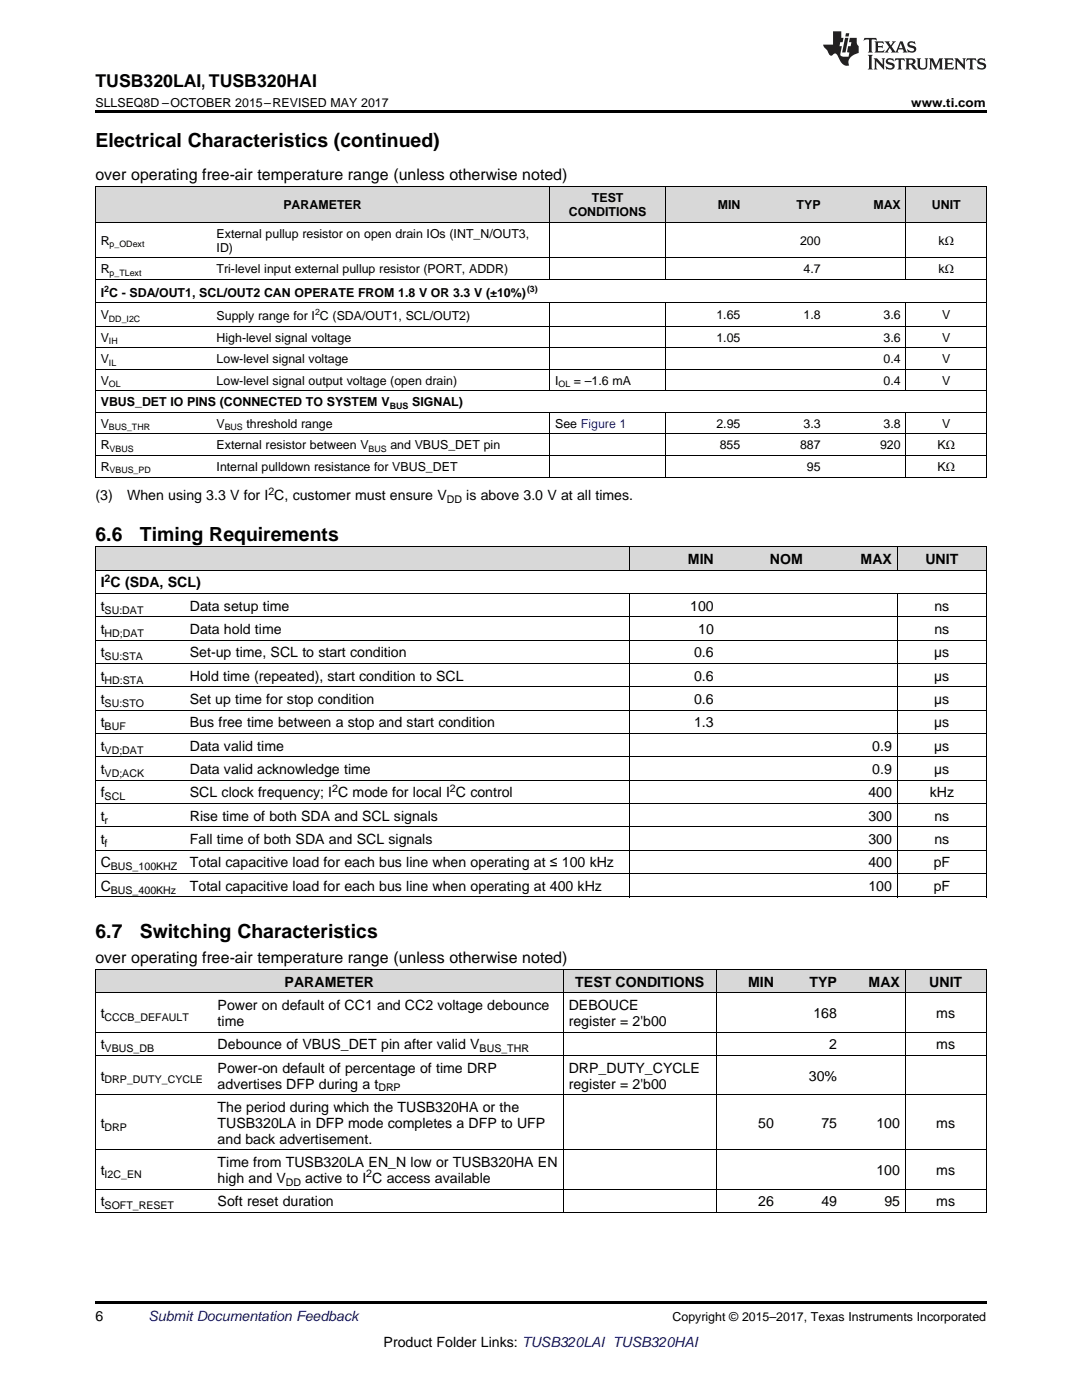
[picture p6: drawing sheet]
<svg xmlns="http://www.w3.org/2000/svg" width="216mm" height="279mm" viewBox="0 0 216 279" stroke-linecap="round" stroke-linejoin="round" font-family="sans-serif">
<defs><g id="words">
<g font-size="3.9">
<text x="19" y="29.3">Electrical Characteristics (continued)</text>
<text x="19" y="107.9">6.6</text>
<text x="27.9" y="107.9">Timing Requirements</text>
<text x="19" y="187.1">6.7</text>
<text x="27.9" y="187.1">Switching Characteristics</text>
</g>
<text font-size="3.5" x="19" y="17.3">TUSB320LAI, TUSB320HAI</text>
<g font-size="3.2">
<text x="19" y="36">over operating free-air temperature range (unless otherwise noted)</text>
<text x="19" y="192.3">over operating free-air temperature range (unless otherwise noted)</text>
</g>
<g font-size="2.8">
<text x="19" y="99.8">(3)</text>
<text x="25.4" y="99.8">When using 3.3 V for I C, customer must ensure V</text>
<text x="93" y="99.8">is above 3.0 V at all times.</text>
<text x="137.3" y="112.6">MIN</text>
<text x="153.6" y="112.6">NOM</text>
<text x="171.7" y="112.6">MAX</text>
<text x="184.6" y="112.6">UNIT</text>
<text x="20.1" y="117.2">I C (SDA, SCL)</text>
<text x="20.1" y="121.9">t</text>
<text x="37.9" y="121.9">Data setup time</text>
<text x="137.7" y="121.9">100</text>
<text x="186.4" y="121.9">ns</text>
<text x="20.1" y="126.5">t</text>
<text x="20.1" y="131.2">t</text>
<text x="37.9" y="126.5">Data hold time</text>
<text x="37.9" y="131.2">Set-up time, SCL to start condition</text>
<text x="138.5" y="131.2">0.6</text>
<text x="139.3" y="126.5">10</text>
<text x="186.4" y="131.2">µs</text>
<text x="186.4" y="126.5">ns</text>
<text x="20.1" y="135.9">t</text>
<text x="37.9" y="135.9">Hold time (repeated), start condition to SCL</text>
<text x="138.5" y="135.9">0.6</text>
<text x="186.4" y="135.9">µs</text>
<text x="20.1" y="140.5">t</text>
<text x="37.9" y="140.5">Set up time for stop condition</text>
<text x="138.5" y="140.5">0.6</text>
<text x="186.4" y="140.5">µs</text>
<text x="20.1" y="145.2">t</text>
<text x="20.1" y="149.8">t</text>
<text x="37.9" y="145.2">Bus free time between a stop and start condition</text>
<text x="37.9" y="149.8">Data valid time</text>
<text x="138.5" y="145.2">1.3</text>
<text x="174.1" y="149.8">0.9</text>
<text x="186.4" y="145.2">µs</text>
<text x="186.4" y="149.8">µs</text>
<text x="20.1" y="154.5">t</text>
<text x="37.9" y="154.5">Data valid acknowledge time</text>
<text x="174.1" y="154.5">0.9</text>
<text x="186.4" y="154.5">µs</text>
<text x="20.1" y="159.1">f</text>
<text x="37.9" y="159.1">SCL clock frequency; I C mode for local I C control</text>
<text x="173.3" y="159.1">400</text>
<text x="185.5" y="159.1">kHz</text>
<text x="20.1" y="163.8">t</text>
<text x="37.9" y="163.8">Rise time of both SDA and SCL signals</text>
<text x="173.3" y="163.8">300</text>
<text x="186.4" y="163.8">ns</text>
<text x="20.1" y="168.5">t</text>
<text x="20.1" y="173.1">C</text>
<text x="37.9" y="168.5">Fall time of both SDA and SCL signals</text>
<text x="37.9" y="173.1">Total capacitive load for each bus line when operating at ≤ 100 kHz</text>
<text x="173.3" y="168.5">300</text>
<text x="173.3" y="173.1">400</text>
<text x="186.3" y="173.1">pF</text>
<text x="186.4" y="168.5">ns</text>
<text x="20.1" y="177.8">C</text>
<text x="37.9" y="177.8">Total capacitive load for each bus line when operating at 400 kHz</text>
<text x="173.3" y="177.8">100</text>
<text x="186.3" y="177.8">pF</text>
<text x="56.8" y="196.9">PARAMETER</text>
<text x="114.8" y="196.9">TEST CONDITIONS</text>
<text x="149.3" y="196.9">MIN</text>
<text x="161.5" y="196.9">TYP</text>
<text x="173.3" y="196.9">MAX</text>
<text x="185.4" y="196.9">UNIT</text>
<text x="20.1" y="203.2">t</text>
<text x="43.4" y="201.6">Power on default of CC1 and CC2 voltage debounce</text>
<text x="113.5" y="201.6">DEBOUCE</text>
<text x="162.3" y="203.2">168</text>
<text x="186.8" y="203.2">ms</text>
<text x="20.1" y="209.4">t</text>
<text x="43.4" y="204.8">time</text>
<text x="43.4" y="209.4">Debounce of VBUS_DET pin after valid V</text>
<text x="113.5" y="204.8">register = 2'b00</text>
<text x="165.5" y="209.4">2</text>
<text x="186.8" y="209.4">ms</text>
<text x="20.1" y="215.7">t</text>
<text x="43.4" y="214.1">Power-on default of percentage of time DRP</text>
<text x="113.5" y="214.1">DRP_DUTY_CYCLE</text>
<text x="161.4" y="215.7">30%</text>
<text x="43.4" y="217.2">advertises DFP during a t</text>
<text x="43.4" y="221.9">The period during which the TUSB320HA or the</text>
<text x="113.5" y="217.2">register = 2'b00</text>
<text x="20.1" y="225.1">t</text>
<text x="43.4" y="225.1">TUSB320LA in DFP mode completes a DFP to UFP</text>
<text x="151.3" y="225.1">50</text>
<text x="163.9" y="225.1">75</text>
<text x="174.9" y="225.1">100</text>
<text x="186.8" y="225.1">ms</text>
<text x="43.4" y="228.2">and back advertisement.</text>
<text x="43.4" y="232.9">Time from TUSB320LA EN_N low or TUSB320HA EN</text>
<text x="20.1" y="234.5">t</text>
<text x="43.4" y="236.1">high and V</text>
<text x="60.9" y="236.1">active to I C access available</text>
<text x="174.9" y="234.5">100</text>
<text x="186.8" y="234.5">ms</text>
<text x="20.1" y="240.7">t</text>
<text x="43.4" y="240.7">Soft reset duration</text>
<text x="151.3" y="240.7">26</text>
<text x="163.9" y="240.7">49</text>
<text x="176.5" y="240.7">95</text>
<text x="186.8" y="240.7">ms</text>
<text x="19" y="263.6">6</text>
<text x="76.6" y="268.9">Product Folder Links: TUSB320LAI TUSB320HAI</text>
</g>
<text font-size="2.8" fill="#0000c8" x="29.6" y="263.6">Submit Documentation Feedback</text>
<g font-size="2.5">
<text x="19" y="21.4">SLLSEQ8D –OCTOBER 2015–REVISED MAY 2017</text>
<text x="181.8" y="21.4">www.ti.com</text>
<text x="56.6" y="41.7">PARAMETER</text>
<text x="118.1" y="40.3">TEST</text>
<text x="143.2" y="41.7">MIN</text>
<text x="159" y="41.7">TYP</text>
<text x="174.3" y="41.7">MAX</text>
<text x="185.9" y="41.7">UNIT</text>
<text x="43.2" y="47.4">External pullup resistor on open drain IOs (INT_N/OUT3,</text>
<text x="113.5" y="43.1">CONDITIONS</text>
<text x="20.1" y="48.8">R</text>
<text x="43.2" y="50.2">ID)</text>
<text x="159.6" y="48.8">200</text>
<text x="187.3" y="48.8">kΩ</text>
<text x="20.1" y="54.5">R</text>
<text x="20.1" y="59.2">I C - SDA/OUT1, SCL/OUT2 CAN OPERATE FROM 1.8 V OR 3.3 V (±10%)</text>
<text x="43.2" y="54.5">Tri-level input external pullup resistor (PORT, ADDR)</text>
<text x="160.3" y="54.5">4.7</text>
<text x="187.3" y="54.5">kΩ</text>
<text x="20.1" y="63.7">V</text>
<text x="43.2" y="63.9">Supply range for I C (SDA/OUT1, SCL/OUT2)</text>
<text x="142.9" y="63.7">1.65</text>
<text x="160.3" y="63.7">1.8</text>
<text x="176.3" y="63.7">3.6</text>
<text x="188" y="63.7">V</text>
<text x="20.1" y="68.2">V</text>
<text x="43.2" y="68.2">High-level signal voltage</text>
<text x="142.9" y="68.2">1.05</text>
<text x="176.3" y="68.2">3.6</text>
<text x="188" y="68.2">V</text>
<text x="20.1" y="72.5">V</text>
<text x="20.1" y="76.8">V</text>
<text x="43.2" y="72.5">Low-level signal voltage</text>
<text x="43.2" y="76.8">Low-level signal output voltage (open drain)</text>
<text x="110.8" y="76.8">I</text>
<text x="114.5" y="76.8">= –1.6 mA</text>
<text x="176.3" y="72.5">0.4</text>
<text x="176.3" y="76.8">0.4</text>
<text x="188" y="72.5">V</text>
<text x="188" y="76.8">V</text>
<text x="20.1" y="81.1">VBUS_DET IO PINS (CONNECTED TO SYSTEM V</text>
<text x="82.2" y="81.1">SIGNAL)</text>
<text x="20.1" y="85.4">V</text>
<text x="20.1" y="89.7">R</text>
<text x="43.2" y="85.4">V</text>
<text x="43.2" y="89.7">External resistor between V</text>
<text x="49.2" y="85.4">threshold range</text>
<text x="77.9" y="89.7">and VBUS_DET pin</text>
<text x="110.8" y="85.4">See Figure 1</text>
<text x="142.9" y="85.4">2.95</text>
<text x="143.6" y="89.7">855</text>
<text x="159.6" y="89.7">887</text>
<text x="160.3" y="85.4">3.3</text>
<text x="175.6" y="89.7">920</text>
<text x="176.3" y="85.4">3.8</text>
<text x="187.1" y="89.7">KΩ</text>
<text x="188" y="85.4">V</text>
<text x="20.1" y="94">R</text>
<text x="43.2" y="94">Internal pulldown resistance for VBUS_DET</text>
<text x="161" y="94">95</text>
<text x="187.1" y="94">KΩ</text>
<text x="134.2" y="263.6">Copyright © 2015–2017, Texas Instruments Incorporated</text>
</g>
<g font-size="2.1">
<text x="53.6" y="98.7">2</text>
<text x="89.2" y="100.4">DD</text>
<text x="20.9" y="116.1">2</text>
<text x="20.9" y="122.4">SU:DAT</text>
<text x="20.9" y="127.1">HD;DAT</text>
<text x="20.9" y="131.8">SU:STA</text>
<text x="20.9" y="136.4">HD:STA</text>
<text x="20.9" y="141.1">SU:STO</text>
<text x="20.9" y="145.7">BUF</text>
<text x="20.9" y="150.4">VD;DAT</text>
<text x="20.9" y="155">VD;ACK</text>
<text x="20.9" y="159.7">SCL</text>
<text x="66.3" y="158">2</text>
<text x="89.8" y="158">2</text>
<text x="20.9" y="164.4">r</text>
<text x="20.9" y="169">f</text>
<text x="22.1" y="173.7">BUS_100KHZ</text>
<text x="22.1" y="178.3">BUS_400KHz</text>
<text x="20.9" y="203.7">CCCB_DEFAULT</text>
<text x="20.9" y="210">VBUS_DB</text>
<text x="95.7" y="210">BUS_THR</text>
<text x="20.9" y="216.2">DRP_DUTY_CYCLE</text>
<text x="75.5" y="217.8">DRP</text>
<text x="20.9" y="225.6">DRP</text>
<text x="20.9" y="235.1">I2C_EN</text>
<text x="57" y="236.6">DD</text>
<text x="73.1" y="234.9">2</text>
<text x="20.9" y="241.3">SOFT_RESET</text>
</g>
<g font-size="1.8">
<text x="21.9" y="49.3">p_ODext</text>
<text x="20.8" y="58.2">2</text>
<text x="21.9" y="55">p_TLext</text>
<text x="105.2" y="58.2">(3)</text>
<text x="21.7" y="64.2">DD_I2C</text>
<text x="62.9" y="62.9">2</text>
<text x="21.7" y="68.7">IH</text>
<text x="21.7" y="73">IL</text>
<text x="21.7" y="77.3">OL</text>
<text x="111.4" y="77.3">OL</text>
<text x="77.8" y="81.6">BUS</text>
<text x="21.7" y="85.9">BUS_THR</text>
<text x="44.8" y="85.9">BUS</text>
<text x="21.9" y="90.2">VBUS</text>
<text x="21.9" y="94.5">VBUS_PD</text>
<text x="73.6" y="90.2">BUS</text>
</g>
</g></defs>
<g fill="#d8d8d8">
<path d="M19 193.5h23.4v4.7h-23.4z"/>
<path d="M42.4 193.5h70v4.7h-70z"/>
<path d="M112.4 193.5h30.5v4.7h-30.5z"/>
<path d="M142.9 193.5h12.6v4.7h-12.6z"/>
<path d="M155.5 193.5h12.6v4.7h-12.6z"/>
<path d="M168.1 193.5h12.6v4.7h-12.6z"/>
<path d="M180.7 193.5h16.1v4.7h-16.1z"/>
<path d="M19 109.2h17.8v4.6h-17.8z"/>
<path d="M36.8 109.2h88.9v4.6h-88.9z"/>
<path d="M125.7 109.2h17.8v4.6h-17.8z"/>
<path d="M143.5 109.2h17.8v4.6h-17.8z"/>
<path d="M161.3 109.2h17.8v4.6h-17.8z"/>
<path d="M179.1 109.2h17.7v4.6h-17.7z"/>
<path d="M19 37.3h23.2v7.1h-23.2z"/>
<path d="M42.2 37.3h67.5v7.1h-67.5z"/>
<path d="M109.7 37.3h23.1v7.1h-23.1z"/>
<path d="M132.8 37.3h16v7.1h-16z"/>
<path d="M148.8 37.3h16v7.1h-16z"/>
<path d="M164.8 37.3h16v7.1h-16z"/>
<path d="M180.8 37.3h16v7.1h-16z"/>
</g>
<g fill="#000">
<path d="M19 22h177.8v.5h-177.8zM19 95.2h.2zM109.6 95.2h.1zM132.7 95.2h.1zM180.7 95.2h.1zM196.7 95.2h.1zM19 179h.2zM125.6 179h.1zM179 179h.1zM196.7 179h.1zM19 242h.2zM112.3 242h.1z"/>
<path d="M142.8 242h.1zM180.6 242h.1zM196.7 242h.1zM19 259.7h177.8v.5h-177.8z"/>
</g>
<g fill="none" stroke="#000" stroke-width=".2">
<path d="M19 37.2h177.8v58M19.1 37.2v58M109.7 37.2v18.6M132.8 37.2v18.6M180.8 37.2v18.6M19 55.8h177.8M19 51.5h177.8M19 44.3h177.8M19 78h177.8M19 73.7h177.8M19 69.4h177.8M19 65.1h177.8"/>
<path d="M19 60.4h177.8M109.7 60.4v17.6M132.8 60.4v17.6M180.8 60.4v17.6M19 95.2h177.8M19 90.9h177.8M19 86.6h177.8M19 82.3h177.8M109.7 82.3v12.9M132.8 82.3v12.9M180.8 82.3v12.9M19 118.4h177.8"/>
<path d="M19 113.8h177.8M19 109.1h177.8M19.1 109.1v69.9M125.7 109.1v4.7M125.7 118.5v60.5M179 109.1v4.7M179 118.5v60.5M196.8 109.1v69.9M19 137.1h177.8M19 132.4h177.8M19 127.8h177.8M19 123.1h177.8"/>
<path d="M19 155.7h177.8M19 151h177.8M19 146.4h177.8M19 141.7h177.8M19 179h177.8M19 174.3h177.8M19 169.7h177.8M19 165h177.8M19 160.4h177.8M19 198.1h177.8M19 193.5h177.8M19.1 193.5v48.5"/>
<path d="M112.4 193.5v48.5M142.9 193.5v48.5M180.6 193.5v48.5M196.8 193.5v48.5M19 218.5h177.8M19 210.6h177.8M19 206h177.8M19 237.3h177.8M19 229.5h177.8M19 242h177.8"/>
</g>
<g fill="#231f20">
<path d="M172.5 7.6l-.1 .5 .4-.2h.6v.1v2.1l-.2 .4h.9l-.2-.4v-2.1l.1-.1h.5l.5 .2-.2-.5zM174.5 8.3l.2 .3v1.5l-.2 .4h1.8l.2-.6a1.04 1.04 0 0 1-1.3 .2v-.7h.6l.3 .2v-.6l-.3 .2h-.6v-.6l.8-.1 .4 .3-.2-.5zM176.5 8.3l.9 1.1-.9 1.1h.8l-.2-.2 .4-.7 .5 .7-.2 .2h1.5l-.2-.2 .2-.4h.9l.1 .4-.2 .2h1l-.3-.3-.7-1.9h-.5l-.9 2-.8-1 .9-1h-.8l.1 .3-.4 .5-.3-.6 .1-.2zM179.7 8.6l.4 1h-.7zM181.3 8.4a.63 .63 0 0 0-.2 .7 .63 .63 0 0 0 .6 .4l.6 .2 .1 .2a.75 .75 0 0 1-.7 .4 .75 .75 0 0 1-.6-.5l.1 .7 .1-.1a1.11 1.11 0 0 0 1.5-.6 1.13 1.13 0 0 0-1.2-.8l-.1-.4a1.04 1.04 0 0 1 1.2 .2l-.2-.5-.2 .1-.4-.2zM173.2 10.9l.2 .4v2.2l-.2 .4h1l-.3-.4v-2.2l.3-.4zM174.3 11.6l.3 .4v1.5l-.3 .4h.8l-.2-.4v-1.3l1.5 1.7v-1.9l.2-.4h-.7l.2 .4v.9l-1.1-1.3zM177 11.8a.62 .62 0 0 0-.2 .7 .62 .62 0 0 0 .6 .4l.6 .1 .1 .3a.76 .76 0 0 1-.7 .3 .76 .76 0 0 1-.7-.4l.2 .7 .1-.1a1.11 1.11 0 0 0 1.5-.6 1.13 1.13 0 0 0-1.2-.8l-.1-.4a1.04 1.04 0 0 1 1.2 .2l-.2-.6-.2 .1-.5-.1zM178.7 11.6l-.2 .6a.61 .61 0 0 1 .8-.3v1.6l-.2 .4h.9l-.2-.4v-1.6a.63 .63 0 0 1 .7 .3l-.1-.6zM180.6 11.6l.3 .4v1.5l-.3 .4h1l-.2-.2-.1-.8 .6 .2a.76 .76 0 0 0 1.2 .7l-1-1a.58 .58 0 0 0 .6-.5 .58 .58 0 0 0-.5-.6zM181.4 11.9h.1a.45 .45 0 0 1 .5 .1 .45 .45 0 0 1 .1 .5l-.8 .2zM182.9 11.6l.2 .2a2.17 2.17 0 0 0 .3 1.9 .99 .99 0 0 0 1.6-.6v-1.1l.2-.4h-.7l.2 .2a1.92 1.92 0 0 1-.2 1.8 .6 .6 0 0 1-.9-.5v-1.1l.2-.4zM185.4 11.6l.2 .4v1.5l-.2 .4h.7l-.2-.4v-1.4l.8 1.8 .8-1.8v1.4l-.2 .4h.9l-.2-.4v-1.5l.2-.4h-.8l-.6 1.5-.6-1.5zM188.4 11.6l.2 .4v1.5l-.2 .4h1.8l.1-.6a1.04 1.04 0 0 1-1.2 .1v-.6h.5l.4 .2v-.6l-.4 .2h-.5v-.7h.8l.3 .3-.1-.6zM190.5 11.6l.2 .4v1.5l-.2 .4h.7l-.2-.4v-1.3l1.5 1.7v-1.9l.2-.4h-.7l.2 .4v.9l-1.1-1.3zM192.9 11.6l-.1 .6a.61 .61 0 0 1 .7-.3l.1 1.6-.3 .4h1l-.3-.4 .1-1.6a.63 .63 0 0 1 .7 .3l-.1-.6zM195.2 11.8a.62 .62 0 0 0-.2 .7 .62 .62 0 0 0 .6 .4l.6 .1 .1 .3a.76 .76 0 0 1-.7 .3 .76 .76 0 0 1-.6-.4l.1 .7 .1-.1a1.11 1.11 0 0 0 1.6-.6 1.13 1.13 0 0 0-1.3-.8l-.1-.4a1.04 1.04 0 0 1 1.2 .2l-.1-.6-.2 .1-.5-.1z"/>
<path d="M166.2 6.3v2.6h-1.9v.4l.8 .9a.91 .91 0 0 0 1 .8 .56 .56 0 0 1 .5-.3 .56 .56 0 0 1 .5 .3l.4 .8a1.53 1.53 0 0 0 1.9 1.2 1.54 1.54 0 0 1 1-2.1l.9-.3v-1.4a1.52 1.52 0 0 1-.4-1.6h-1.3l-.2 .8h.5l-.2 .8h-.5l-.1 1v.2l.4 .1-.2 .8a1.93 1.93 0 0 1-1.6-.3l.3-1.8h-.5l.2-.8h.4l.2-.8h-.4v-1.3zM168.6 7.6l-.6 2.9h.7l.6-2.9zM168.8 6.6l-.1 .7h.6l.2-.7z"/>
</g>
<use href="#words"/>
</svg>
